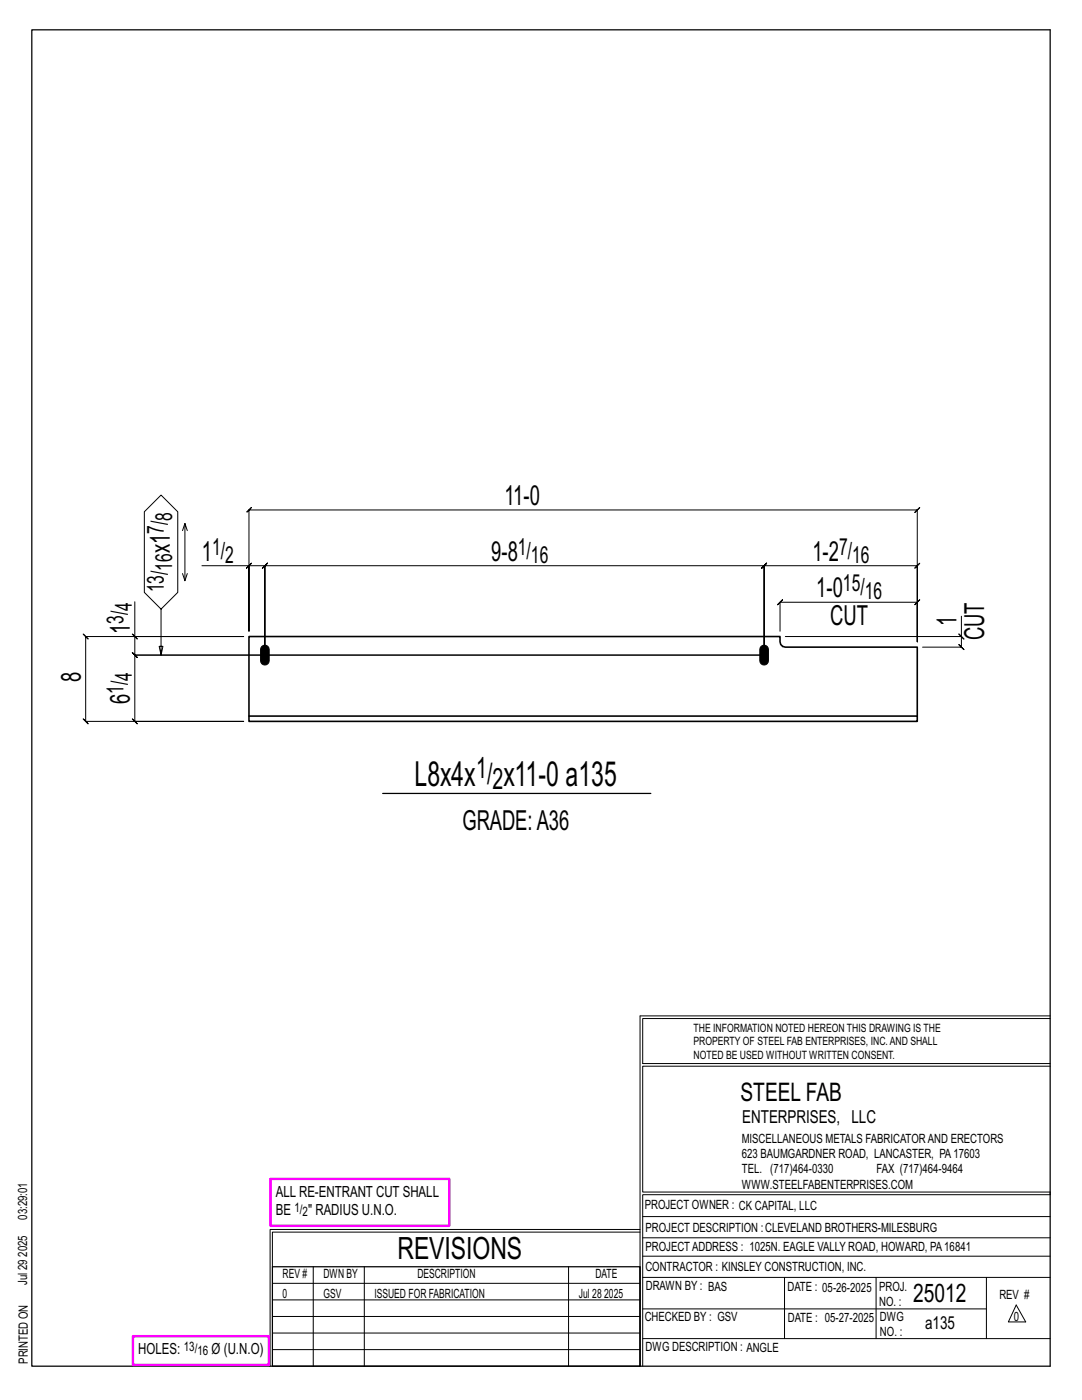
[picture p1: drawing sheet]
<svg xmlns="http://www.w3.org/2000/svg" width="216mm" height="279mm" viewBox="0 0 216 279" stroke-linecap="round" stroke-linejoin="round" font-family="sans-serif">
<defs><g id="words">
<g font-size="6.9">
<text x="82.7" y="156.9">L8x4x</text>
<text x="100.5" y="156.9">x11-0 a135</text>
</g>
<text font-size="6.1" x="79.3" y="251.3">REVISIONS</text>
<g font-size="5.9">
<text x="95" y="155.3">1/</text>
<text x="98.3" y="157.4">2</text>
</g>
<g font-size="5.5">
<text x="100.6" y="100.8">11-0</text>
<text x="33.9" y="110.4" transform="rotate(-90 33.9 110.4)">x1</text>
<text x="40.3" y="111.9">1</text>
<text x="98" y="111.9">9-8</text>
<text x="162.1" y="111.9">1-2</text>
<text x="162.9" y="119.2">1-0</text>
<text x="165.7" y="124.7">CUT</text>
<text x="190.8" y="125" transform="rotate(-90 190.8 125)">1</text>
<text x="25.9" y="126.5" transform="rotate(-90 25.9 126.5)">1</text>
<text x="196.4" y="127.8" transform="rotate(-90 196.4 127.8)">CUT</text>
<text x="16.1" y="136.1" transform="rotate(-90 16.1 136.1)">8</text>
<text x="25.9" y="140.6" transform="rotate(-90 25.9 140.6)">6</text>
<text x="92.3" y="165.6">GRADE:A36</text>
</g>
<g font-size="5.1">
<text x="147.8" y="219.8">STEEL FAB</text>
<text x="182.2" y="259.9">25012</text>
</g>
<g font-size="4.7">
<text x="32.7" y="106.5" transform="rotate(-90 32.7 106.5)">7/</text>
<text x="34.3" y="103.9" transform="rotate(-90 34.3 103.9)">8</text>
<text x="34.3" y="113.9" transform="rotate(-90 34.3 113.9)">16</text>
<text x="42.3" y="110.7">1/</text>
<text x="45" y="112.3">2</text>
<text x="103.3" y="110.7">1/</text>
<text x="105.9" y="112.3">16</text>
<text x="167.4" y="110.7">7/</text>
<text x="170" y="112.3">16</text>
<text x="32.7" y="118.2" transform="rotate(-90 32.7 118.2)">13/</text>
<text x="168.2" y="118">15/</text>
<text x="172.6" y="119.6">16</text>
<text x="24.7" y="124.5" transform="rotate(-90 24.7 124.5)">3/</text>
<text x="26.3" y="121.8" transform="rotate(-90 26.3 121.8)">4</text>
<text x="26.3" y="135.9" transform="rotate(-90 26.3 135.9)">4</text>
<text x="24.7" y="138.5" transform="rotate(-90 24.7 138.5)">1/</text>
</g>
<g font-size="3.6">
<text x="148.1" y="224.1">ENTERPRISES, LLC</text>
<text x="184.6" y="265.2">a135</text>
</g>
<g font-size="3.1">
<text x="55" y="238.9">ALL RE-ENTRANT CUT SHALL</text>
<text x="55" y="242.5">BE</text>
<text x="61.5" y="242.5">&quot; RADIUS U.N.O.</text>
<text x="27.6" y="270.2">HOLES:</text>
<text x="42.2" y="270.2">Ø (U.N.O)</text>
</g>
<g font-size="2.6">
<text x="58.8" y="241.8">1/</text>
<text x="60.4" y="242.7">2</text>
<text x="36.7" y="269.6">13/</text>
<text x="39.4" y="270.5">16</text>
</g>
<g font-size="2.5">
<text x="148" y="231.2">623 BAUMGARDNER ROAD, LANCASTER, PA17603</text>
<text x="148" y="228.1">MISCELLANEOUS METALS FABRICATORAND ERECTORS</text>
<text x="148" y="237.2">WWW.STEELFABENTERPRISES.COM</text>
<text x="148" y="234.2">TEL. (717)464-0330</text>
<text x="174.9" y="234.2">FAX (717)464-9464</text>
<text x="5.4" y="243.4" transform="rotate(-90 5.4 243.4)">03:29:01</text>
<text x="128.7" y="241.3">PROJECT OWNER : CK CAPITAL, LLC</text>
<text x="128.8" y="246">PROJECT DESCRIPTION :CLEVELAND BROTHERS-MILESBURG</text>
<text x="5.4" y="250.8" transform="rotate(-90 5.4 250.8)">2025</text>
<text x="128.8" y="249.7">PROJECTADDRESS : 1025N. EAGLE VALLY ROAD, HOWARD, PA16841</text>
<text x="5.4" y="256.5" transform="rotate(-90 5.4 256.5)">Jul 29</text>
<text x="56.4" y="255">REV #</text>
<text x="64.5" y="255">DWN BY</text>
<text x="83.3" y="255">DESCRIPTION</text>
<text x="118.8" y="255">DATE</text>
<text x="128.8" y="253.7">CONTRACTOR : KINSLEY CONSTRUCTION, INC.</text>
<text x="128.9" y="257.5">DRAWN BY : BAS</text>
<text x="157.1" y="257.6">DATE : 05-26-2025</text>
<text x="175.4" y="257.7">PROJ.</text>
<text x="56.4" y="259">0</text>
<text x="64.5" y="259">GSV</text>
<text x="74.7" y="259">ISSUED FOR FABRICATION</text>
<text x="115.5" y="259">Jul 28</text>
<text x="120.6" y="259">2025</text>
<text x="128.6" y="263.7">CHECKED BY : GSV</text>
<text x="157.2" y="263.7">DATE : 05-27-2025</text>
<text x="175.4" y="260.7">NO. :</text>
<text x="175.6" y="263.7">DWG</text>
<text x="199.4" y="259.2">REV #</text>
<text x="202.3" y="263.7">0</text>
<text x="128.8" y="269.7">DWG DESCRIPTION : ANGLE</text>
<text x="175.6" y="266.7">NO. :</text>
<text x="5.5" y="272.2" transform="rotate(-90 5.5 272.2)">PRINTED ON</text>
</g>
<g font-size="2.3">
<text x="138.4" y="208.6">PROPERTY OF STEEL FAB ENTERPRISES, INC.AND SHALL</text>
<text x="138.4" y="205.9">THE INFORMATION NOTED HEREON THIS DRAWING IS THE</text>
<text x="138.4" y="211.3">NOTED BE USED WITHOUT WRITTEN CONSENT.</text>
</g>
</g></defs>
<g fill="none" stroke="#000" stroke-width=".2">
<path d="M36.4 114.5l.5 1.4 .5-1.4M36.9 104.5l-.5 1.4M37.4 105.9l-.5-1.4v11.4M40.3 112.9h9.4v13.1v-24.2l-.5 .5 1-1-.5 .5h133.3l-.5 .5 1-1-.5 .5v26.3v-15.2l.5-.5-1 1 .5-.5h-30.5l.5-.5-1 1 .5-.5v17.8v-17.8l.5-.5-1 1 .5-.5h-99.6l.5-.5-1 1 .5-.5v17.8v-17.8l.5-.5-1 1 .5-.5h-3.2M49.2 113.4l1-1zM26.4 126.5l1 1zM26.9 120.1v6.9h21.7h-31.5l-.5-.5 1 1-.5-.5v17l-.5-.5 1 1-.5-.5h31.5h-21.7l.5 .5-1-1 .5 .5v-13.3l.5 .5-1-1 .5 .5h125.6h-125.6l.5 .5-1-1 .5 .5v-3.7M32.1 121.6l3.4-3.4v-16.1l-3.4-3.3-3.3 3.3v16.1l3.3 3.4v9.1l-.3-1.7h.7l-.4 1.7M155.6 126v-5.8l-.5 .5 1-1-.5 .5h27.4l-.5 .5 1-1-.5 .5v7.9M191.3 126.5l1 1zM191.8 123v4h-35.1M191.8 127v2.2l-.5-.5 1 1-.5-.5h-7.7"/>
<path d="M127.7 202.7v70M127.7 202.7h81.8M209.5 203.3h-81.3v9h81.3M209.5 212.8h-81.3v25.1h81.3v.5h-81.3v34.3M54.4 259.4h73.3M54.4 256.1h73.3M62.5 252.8v19.9M72.7 252.8v19.9M113.4 252.8v19.9M127.7 245.4h-73.8v27.3M127.7 245.9h-73.3v6.9M128.2 242.8h81.3"/>
<path d="M128.2 254.9h81.3M128.2 250.7h81.3M128.2 247h81.3M156.5 254.9v12.2M174.8 254.9v12.2M196.8 254.9v12.2M54.4 269.3h73.3M54.4 266h73.3M54.4 262.7h73.3M128.2 261.2h68.6M128.2 267.1h81.3M202.8 260.4l1.9 3.4h-3.5z"/>
</g>
<path d="M6.3 6h203.2v266.7h-203.2zM76.4 158.3h53.5M54.4 252.8h73.3v19.9h-73.3z" fill="none" stroke="#000" stroke-width=".25"/>
<path d="M54 235.3h35.6v9.3h-35.6zM26.5 266.7h27.1v5.7h-27.1z" fill="none" stroke="#f0f" stroke-width=".5"/>
<path d="M52.2 129a.86 .86 0 0 1 1-.2 .86 .86 0 0 1 .5 .8v2.3a.86 .86 0 0 1-.8 .8 .86 .86 0 0 1-.9-.8v-2.3zM151.9 129a.86 .86 0 0 1 .9-.2 .86 .86 0 0 1 .5 .8v2.3a.86 .86 0 0 1-.8 .8 .86 .86 0 0 1-.9-.8v-2.3z" fill="#000" stroke="#000" stroke-width=".2"/>
<path d="M49.7 142.9h133.3v1.1h-133.3zM49.7 142.9v-15.9h105.9l.2 1.6 .4 .4 .5 .2h26.3v13.7" fill="none" stroke="#000" stroke-width=".32"/>
<use href="#words"/>
</svg>
